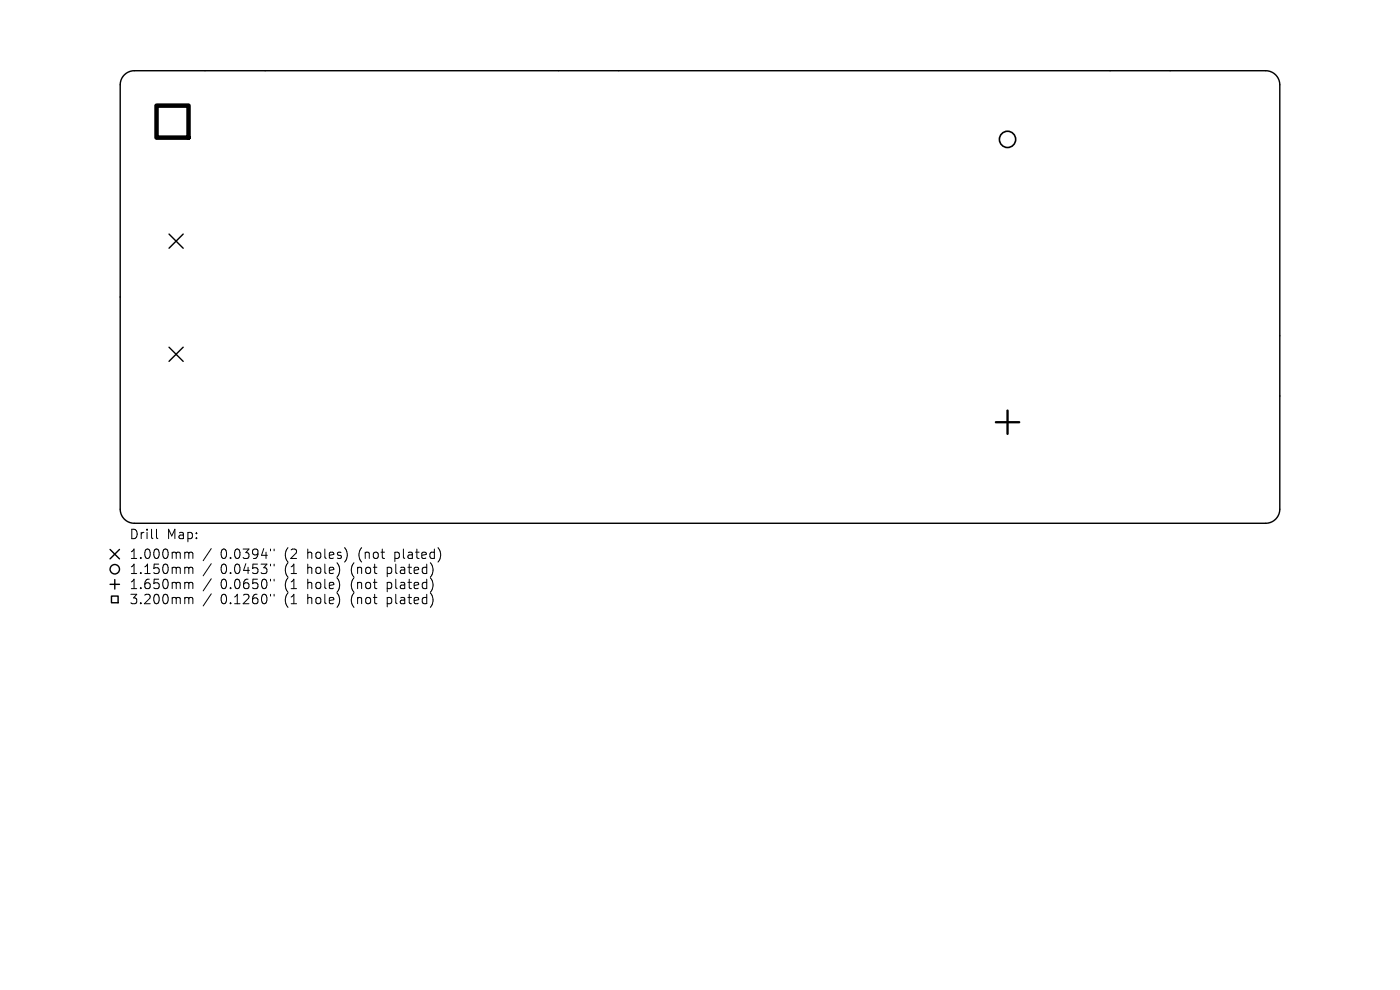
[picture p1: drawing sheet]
<svg xmlns="http://www.w3.org/2000/svg" width="297mm" height="210mm" viewBox="0 0 297 210" stroke-linecap="round" stroke-linejoin="round" font-family="sans-serif">
<defs><g id="words">
<g font-size="2.8">
<text x="27.4" y="114.7">Drill</text>
<text x="27.4" y="118.9">1.000mm</text>
<text x="35.4" y="114.7">Map:</text>
<text x="46.8" y="118.9">0.0394&quot;</text>
<text x="60.5" y="118.9">(2</text>
<text x="65.5" y="118.9">holes)</text>
<text x="76.5" y="118.9">(not</text>
<text x="84.4" y="118.9">plated)</text>
<text x="27.4" y="122.1">1.150mm</text>
<text x="27.4" y="125.3">1.650mm</text>
<text x="46.8" y="122.1">0.0453&quot;</text>
<text x="46.8" y="125.3">0.0650&quot;</text>
<text x="60.5" y="122.1">(1</text>
<text x="60.5" y="125.3">(1</text>
<text x="65.5" y="122.1">hole)</text>
<text x="65.5" y="125.3">hole)</text>
<text x="74.9" y="122.1">(not</text>
<text x="74.9" y="125.3">(not</text>
<text x="82.7" y="122.1">plated)</text>
<text x="82.7" y="125.3">plated)</text>
<text x="27.4" y="128.5">3.200mm</text>
<text x="46.8" y="128.5">0.1260&quot;</text>
<text x="60.5" y="128.5">(1</text>
<text x="65.5" y="128.5">hole)</text>
<text x="74.9" y="128.5">(not</text>
<text x="82.7" y="128.5">plated)</text>
</g>
</g></defs>
<g fill="none" stroke="#000" stroke-width=".3">
<path d="M26.4 15.9a3 3 0 0 1 2.1-.9h240a3 3 0 0 1 3 3v90a3 3 0 0 1-3 3h-240a3 3 0 0 1-3-3v-90a3 3 0 0 1 .9-2.1zM35.9 49.7l3 3M38.9 49.7l-3 3M35.9 73.7l3 3M38.9 73.7l-3 3M23.4 116.6l2 2M25.4 116.6l-2 2M23.4 124h2M23.6 126.4h1.5v1.5h-1.5zM24.4 123v2"/>
<circle cx="24.4" cy="120.8" r="1"/>
</g>
<circle cx="213.7" cy="29.6" r="1.72" fill="none" stroke="#000" stroke-width=".35"/>
<path d="M211.3 89.6h4.9M213.7 87.1v4.9" fill="none" stroke="#000" stroke-width=".5"/>
<path d="M33.2 22.4h6.8v6.8h-6.8z" fill="none" stroke="#000" stroke-width=".96"/>
<g fill="none" stroke="#000" stroke-width=".21">
<path d="M33.2 112.3v1.7l.3 .3M39.5 117.1l.5 .1 .1 .2M40.1 117.4l.2-.3 .5 .1 .1 1.3M40.1 117.4v1.1M44.8 116.4l-1.7 2.5M44.8 119.6l-1.7 2.5M57.4 116.5v.3M57.4 119.7v.3M58.1 116.5v.3M58.1 119.7v.3M39.5 120.3l.5 .1 .1 .2M39.5 123.5l.5 .1 .1 .2"/>
<path d="M39.5 126.7l.5 .1 .1 .2M40.1 120.6v1.1M40.1 123.8v1.1M40.1 127v1.1M40.1 120.6l.2-.3 .5 .1 .1 1.3M40.1 123.8l.2-.3 .5 .1 .1 1.3M40.1 127l.2-.3 .5 .1 .1 1.3M44.8 122.8l-1.7 2.5M44.8 126l-1.7 2.5M57.4 122.9v.3M57.4 126.1v.3M58.1 122.9v.3"/>
<path d="M58.1 126.1v.3"/>
</g>
<use href="#words"/>
</svg>
